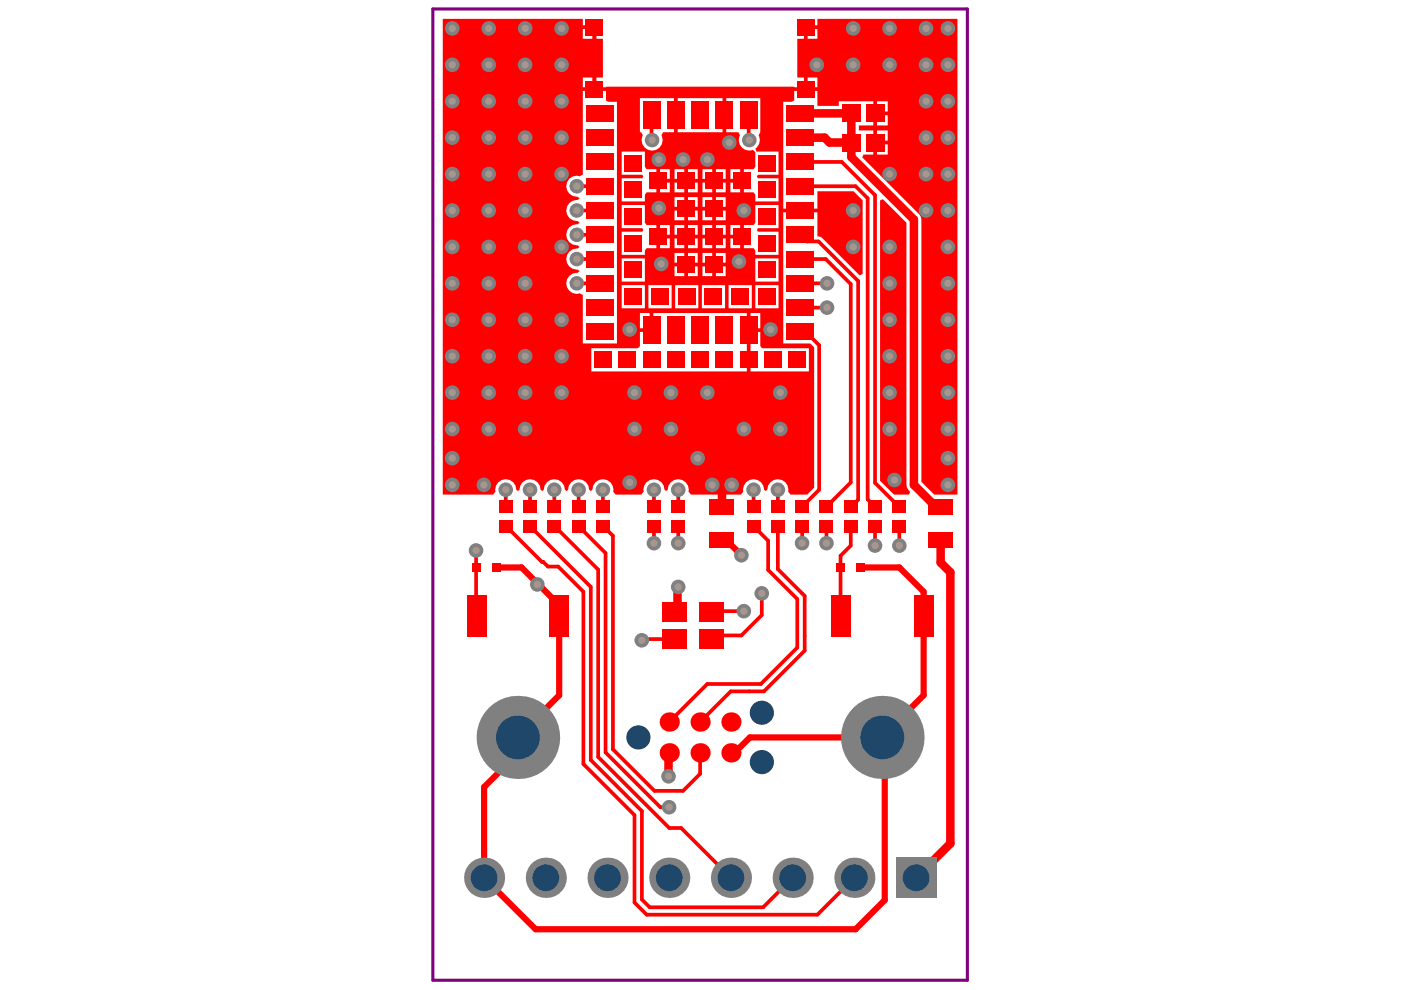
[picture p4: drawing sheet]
<svg xmlns="http://www.w3.org/2000/svg" width="297mm" height="210mm" viewBox="0 0 297 210" stroke-linecap="round" stroke-linejoin="round" font-family="sans-serif">
<g fill="#f00">
<path d="M186.6 42.5l.6-.3 5 5v55.6l.1 .6 .7 .9-.3 .6h-3.2l-2.9-3z"/>
<path d="M93.9 4h29.7v1.4h2.4v.4h.4v2.4h1.4v8.2h-1.4v2.1h2.1v-.1h39.9v.1h2.1v-2.1h-1.5v-8.2h1.5v-2.4h.3v-.4h2.5v-1.4h29.7v100.9h-4.9l-2.7-2.7v-55.6l-.2-.6-.3-.6-12.1-12 .3-.6h2.1v-5.1h-3.1v-1.1h3.1v-5.1h-7.4v1h-4.5v-3.2h-4.9v2l-.6 .3h-1.7v22.6h7.2v-3.7h7.7l1.9 2v15.6l-.7 .3-7.9-8-.3-.2-.7-.1v-5.1h-7.2v27.8h5.7l.8 .8v29.8l-1.5 1.5h-3.5l-.5-.7a2.22 2.22 0 0 0-2-2.6 2.22 2.22 0 0 0-2.4 2.2l-.4 .3-.3-.3a2.22 2.22 0 0 0-2.4-2.2 2.22 2.22 0 0 0-2 2.6l-.5 .7h-10.6l-.5-.7a2.22 2.22 0 0 0-2-2.6 2.22 2.22 0 0 0-2.4 2.2l-.4 .3-.3-.3a2.22 2.22 0 0 0-2.4-2.2 2.22 2.22 0 0 0-2 2.6l-.5 .7h-5.5l-.5-.7a2.22 2.22 0 0 0-2-2.6 2.22 2.22 0 0 0-2.4 2.2l-.3 .3-.4-.3a2.24 2.24 0 0 0-2.2-2.2 2.24 2.24 0 0 0-2.3 2.2l-.3 .3-.3-.3a2.24 2.24 0 0 0-2.3-2.2 2.24 2.24 0 0 0-2.2 2.2l-.3 .3-.4-.3a2.24 2.24 0 0 0-2.2-2.2 2.24 2.24 0 0 0-2.3 2.2l-.3 .3-.3-.3a2.22 2.22 0 0 0-2.4-2.2 2.22 2.22 0 0 0-2 2.6l-.6 .7h-10.6zM171.2 6.2v2h2.1v-2zM123.6 6.2v2h2v-2zM171.2 16.4v2.1h2.1v-2.1zM123.6 16.4v2.1h2v-2.1zM154 20.8v7.2h2.5l.4 .7a2.21 2.21 0 0 0 .3 2.5 2.21 2.21 0 0 0 2.4 .6l.5 .5v3.1l-.3 .5h-2.1v4.9h2.1l.3 .5v1.4h5v-4.9h-4.4l-.2-.4 .2-.4h4.4v-4.9h-4.7l-.2-.6a2.09 2.09 0 0 0 .6-2.8l.4-.7v-7.2zM143.7 20.8v7.2h9.5v-7.2zM185.9 21.5v2.1h2.3v-2.1zM185.9 24.4v2.2h2.3v-2.2zM135.7 20.8v7.2h.2l.4 .7a2.22 2.22 0 0 0 2 3.2 2.22 2.22 0 0 0 1.9-3.2l.4-.7h2.3v-7.2zM185.9 27.7v2.1h2.3v-2.1zM185.9 30.6v2.2h2.3v-2.2zM123.6 19.3v17.7l-.7 .4a2.22 2.22 0 0 0-2.8 1.8 2.22 2.22 0 0 0 2.3 2.5l.5 .4-.5 .3a2.22 2.22 0 0 0-2.3 2.2 2.22 2.22 0 0 0 2.3 2.2l.5 .4-.5 .4a2.22 2.22 0 0 0-2.3 2.2 2.22 2.22 0 0 0 2.3 2.2l.5 .4-.5 .3a2.22 2.22 0 0 0-2.3 2.2 2.22 2.22 0 0 0 2.3 2.2l.5 .4-.5 .4a2.22 2.22 0 0 0-2.3 2.4 2.22 2.22 0 0 0 2.8 1.9l.7 .3v10.3h7.2v-51.2h-1.8l-.5-.3v-2zM151.8 35.9v2h2.1v-2zM139.9 35.9v2h2.1v-2zM145.9 35.9v2h2v-2zM154.9 35.9v2h2v-2zM148.9 35.9v2h2.1v-2zM143 35.9v2h2.1v-2zM151.8 38.7v2.1h2.1v-2.1zM148.9 38.7v2.1h2.1v-2.1zM145.9 38.7v2.1h2v-2.1zM143 38.7v2.1h2.1v-2.1zM139.9 38.7v2.1h2.1v-2.1zM154.9 38.7v2.1h2v-2.1zM131.8 32.1v4.9h4.4l.2 .4-.2 .4h-4.4v4.9h4.9v-1.4l.4-.5h2.1v-4.9h-2.1l-.4-.5v-3.3zM151.8 41.8v2.1h2.1v-2.1zM145.9 41.8v2.1h2v-2.1zM148.9 41.8v2.1h2.1v-2.1zM143 41.8v2.1h2.1v-2.1zM151.8 44.6v2.1h2.1v-2.1zM148.9 44.6v2.1h2.1v-2.1zM145.9 44.6v2.1h2v-2.1zM143 44.6v2.1h2.1v-2.1zM151.8 47.7v2.1h2.1v-2.1zM139.9 47.7v2.1h2.1v-2.1zM145.9 47.7v2.1h2v-2.1zM154.9 47.7v2.1h2v-2.1zM148.9 47.7v2.1h2.1v-2.1zM143 47.7v2.1h2.1v-2.1zM151.8 50.6v2h2.1v-2zM148.9 50.6v2h2.1v-2zM145.9 50.6v2h2v-2zM143 50.6v2h2.1v-2zM139.9 50.6v2h2.1v-2zM154.9 50.6v2h2v-2zM160.1 43.5v3.7l-.3 .5h-2.1v4.9h2.1l.3 .5v.9h5v-4.9h-4.4l-.2-.3 .2-.4h4.4v-4.9zM131.8 43.5v4.9h4.4l.2 .4-.2 .3h-4.4v4.9h4.9v-.9l.4-.5h2.1v-4.9h-2.1l-.4-.5v-3.7zM151.8 53.6v2.1h2.1v-2.1zM145.9 53.6v2.1h2v-2.1zM148.9 53.6v2.1h2.1v-2.1zM143 53.6v2.1h2.1v-2.1zM151.8 56.5v2h2.1v-2zM148.9 56.5v2h2.1v-2zM145.9 56.5v2h2v-2zM143 56.5v2h2.1v-2zM160.1 54.8v4.9h5v-4.9zM131.8 54.8v4.9h4.9v-4.9zM160.1 60.5v4.9h5v-4.9zM154.5 60.5v4.9h4.9v-4.9zM148.8 60.5v4.9h4.9v-4.9zM143.1 60.5v4.9h5v-4.9zM137.5 60.5v4.9h4.9v-4.9zM131.8 60.5v4.9h4.9v-4.9zM125.4 73.8v4.9h32.9v-2.4h.8v2.4h12.4v-4.9h-9.7l-.4-.1-.2-.4v-2.9h-2.5v-.4h-.4v-3.6h-19.8v3.6h-.4v.4h-2.4v2.9l-.2 .4-.4 .1zM135.7 66.4v3.2h2v-3.2zM159.1 66.4v3.2h2.1v-3.2z"/>
</g>
<g fill="none" stroke="#f00" stroke-width=".79">
<path d="M126 5.8v13.1M122.3 39.5h4.9M169.7 34.3h8.8l7 7.1v61l5.2 5M169.7 39.5h11.7l2.6 2.5v63.9l1.5 1.5M122.3 54.9h4.9M122.3 49.8h4.9M122.3 44.6h4.9M169.7 49.8l1.4 1.4h2.4l8.4 8.4v46.4l-1.5 1.4M169.7 54.9h5.4l5.3 5.3v42.1l-5.2 5.1M122.3 60.1h4.9M158.7 70v6.3M169.7 60.1h5.7"/>
<path d="M169.7 70.4h1.1l2.9 2.8v30.6l-3.6 3.6M169.7 65.2h5.7M107.2 103.8v3.6M112.4 103.8v3.6M117.5 103.8v3.6M122.7 103.8v3.6M127.8 103.8v3.6M130 113.6v45.3l8.8 8.8h6M170.1 111.6v3.6M175.2 111.6v3.6M185.5 111.6v4.1M190.7 111.6v4.1"/>
<path d="M126.8 120.8v39.7l15.1 15.1h2.5l10.6 10.5M143 135.5h-6.7l-.2 .3M157.7 129.6h-6.7l-.2 .2M161.5 125.8v4.6l-4.3 4.3h-5.7l-.7 .8M169 127v10.3l-7.7 7.7h-11.3M170.6 134.9v3l-8.6 8.7h-3.1M128.4 159.5l11.6 11.7h1.9"/>
</g>
<path d="M180.5 30.2v3.1l13.3 13.3v56.2l3.9 3.9M197.7 106.8l.8 .7h.9M197.7 106.7v.1M143.8 124.4l-.2 .2v4.6l-.6 .6" fill="none" stroke="#f00" stroke-width="1.8"/>
<path d="M157.2 117.7h.1" fill="none" stroke="#f00" stroke-width="1.3"/>
<circle cx="143.8" cy="107.4" r=".39" fill="#f00"/>
<path d="M143.8 103.8v3.6" fill="none" stroke="#f00" stroke-width=".79"/>
<circle cx="138.6" cy="107.4" r=".39" fill="#f00"/>
<g fill="none" stroke="#f00" stroke-width=".79">
<path d="M138.1 24.4v5.2l.2 .1M158.7 24.4v5.2l.2 .1M100.9 116.7l.1 13.9M107.2 111.6l7.7 7.5h.3l1 1h2.2l5.3 5.4v36.5l10.8 10.8v18.6l2.6 2.5h36.2l7.8-7.8M112.4 111.6l12.9 12.8v36.7l10.8 10.9v18.7l1.7 1.7h24l6.3-6.3M117.5 111.6l9.3 9.2M122.7 111.6l5.7 5.7v42.2M127.8 111.6l2.2 2M138.6 103.8v3.6M138.6 111.6v3.6M143.8 111.6v3.6M159.8 103.8v3.6"/>
<path d="M159.8 111.6l3.1 3v6.2l6.1 6.2M164.9 103.8v3.6M164.9 111.6v9.1l5.7 5.7v8.5M170.1 111.6l.1 .1M180.4 111.6v4.1l-2.2 2.1 .1 12.8M148.4 159.6v4.5l-3.6 3.6M150 145l-8.1 8.1M158.9 146.6h-4l-6.5 6.5"/>
</g>
<path d="M169.7 24h10.8v6.2h-4.6l-1.1-1h-5.1M153.1 103.3v4.2M199.4 114.6v4.7l2.1 2v57.5l-7.3 7.3M141.9 159.6l-.2 .2v4.8" fill="none" stroke="#f00" stroke-width="1.8"/>
<path d="M153.1 114.6h1l3.1 3.1M105.3 120.3h5.3l3.3 3.4v.2h.3l4.4 4.4v19.1l-8.8 8.8v3.5l-7.2 7.2v19.2l11 10.9h67.8l6.2-6.2v-33.9l-.5-.5M182.5 120.3h8.2l5.1 5.2v21.9l-8.7 8.8v.2M187.1 156.4h-28.1l-3.3 3.2h-.7" fill="none" stroke="#f00" stroke-width="1.3"/>
<circle cx="141.9" cy="171.2" r="1.55" fill="#808080"/>
<circle cx="141.9" cy="171.2" r=".77" fill="#a6968d"/>
<circle cx="150" cy="33.8" r="1.55" fill="#808080"/>
<circle cx="150" cy="33.8" r=".77" fill="#a6968d"/>
<circle cx="144.8" cy="33.8" r="1.55" fill="#808080"/>
<circle cx="144.8" cy="33.8" r=".77" fill="#a6968d"/>
<circle cx="133.5" cy="69.9" r="1.55" fill="#808080"/>
<circle cx="133.5" cy="69.9" r=".77" fill="#a6968d"/>
<circle cx="163.4" cy="69.9" r="1.55" fill="#808080"/>
<circle cx="163.4" cy="69.9" r=".77" fill="#a6968d"/>
<circle cx="154.6" cy="30.2" r="1.55" fill="#808080"/>
<circle cx="154.6" cy="30.2" r=".77" fill="#a6968d"/>
<circle cx="139.7" cy="33.8" r="1.55" fill="#808080"/>
<circle cx="139.7" cy="33.8" r=".77" fill="#a6968d"/>
<circle cx="139.7" cy="44.1" r="1.55" fill="#808080"/>
<circle cx="139.7" cy="44.1" r=".77" fill="#a6968d"/>
<circle cx="156.7" cy="55.4" r="1.55" fill="#808080"/>
<circle cx="156.7" cy="55.4" r=".77" fill="#a6968d"/>
<circle cx="140.2" cy="56" r="1.55" fill="#808080"/>
<circle cx="140.2" cy="56" r=".77" fill="#a6968d"/>
<circle cx="102.6" cy="102.8" r="1.55" fill="#808080"/>
<circle cx="102.6" cy="102.8" r=".77" fill="#a6968d"/>
<circle cx="147.9" cy="97.1" r="1.55" fill="#808080"/>
<circle cx="147.9" cy="97.1" r=".77" fill="#a6968d"/>
<circle cx="189.6" cy="101.8" r="1.55" fill="#808080"/>
<circle cx="189.6" cy="101.8" r=".77" fill="#a6968d"/>
<circle cx="95.9" cy="97.1" r="1.55" fill="#808080"/>
<circle cx="95.9" cy="97.1" r=".77" fill="#a6968d"/>
<circle cx="95.9" cy="102.8" r="1.55" fill="#808080"/>
<circle cx="95.9" cy="102.8" r=".77" fill="#a6968d"/>
<circle cx="133.5" cy="102.3" r="1.55" fill="#808080"/>
<circle cx="133.5" cy="102.3" r=".77" fill="#a6968d"/>
<circle cx="151" cy="102.8" r="1.55" fill="#808080"/>
<circle cx="151" cy="102.8" r=".77" fill="#a6968d"/>
<circle cx="155.1" cy="102.8" r="1.55" fill="#808080"/>
<circle cx="155.1" cy="102.8" r=".77" fill="#a6968d"/>
<circle cx="201" cy="102.8" r="1.55" fill="#808080"/>
<circle cx="201" cy="102.8" r=".77" fill="#a6968d"/>
<circle cx="201" cy="97.1" r="1.55" fill="#808080"/>
<circle cx="201" cy="97.1" r=".77" fill="#a6968d"/>
<circle cx="201" cy="91" r="1.55" fill="#808080"/>
<circle cx="201" cy="91" r=".77" fill="#a6968d"/>
<circle cx="201" cy="83.2" r="1.55" fill="#808080"/>
<circle cx="201" cy="83.2" r=".77" fill="#a6968d"/>
<circle cx="201" cy="75.5" r="1.55" fill="#808080"/>
<circle cx="201" cy="75.5" r=".77" fill="#a6968d"/>
<circle cx="201" cy="67.8" r="1.55" fill="#808080"/>
<circle cx="201" cy="67.8" r=".77" fill="#a6968d"/>
<circle cx="201" cy="60.1" r="1.55" fill="#808080"/>
<circle cx="201" cy="60.1" r=".77" fill="#a6968d"/>
<circle cx="201" cy="52.4" r="1.55" fill="#808080"/>
<circle cx="201" cy="52.4" r=".77" fill="#a6968d"/>
<circle cx="201" cy="44.6" r="1.55" fill="#808080"/>
<circle cx="201" cy="44.6" r=".77" fill="#a6968d"/>
<circle cx="201" cy="36.9" r="1.55" fill="#808080"/>
<circle cx="201" cy="36.9" r=".77" fill="#a6968d"/>
<circle cx="201" cy="29.2" r="1.55" fill="#808080"/>
<circle cx="201" cy="29.2" r=".77" fill="#a6968d"/>
<circle cx="201" cy="21.5" r="1.55" fill="#808080"/>
<circle cx="201" cy="21.5" r=".77" fill="#a6968d"/>
<circle cx="201" cy="13.7" r="1.55" fill="#808080"/>
<circle cx="201" cy="13.7" r=".77" fill="#a6968d"/>
<circle cx="201" cy="6" r="1.55" fill="#808080"/>
<circle cx="201" cy="6" r=".77" fill="#a6968d"/>
<circle cx="196.3" cy="6" r="1.55" fill="#808080"/>
<circle cx="196.3" cy="6" r=".77" fill="#a6968d"/>
<circle cx="196.3" cy="13.7" r="1.55" fill="#808080"/>
<circle cx="196.3" cy="13.7" r=".77" fill="#a6968d"/>
<circle cx="196.3" cy="21.5" r="1.55" fill="#808080"/>
<circle cx="196.3" cy="21.5" r=".77" fill="#a6968d"/>
<circle cx="196.3" cy="29.2" r="1.55" fill="#808080"/>
<circle cx="196.3" cy="29.2" r=".77" fill="#a6968d"/>
<circle cx="196.3" cy="36.9" r="1.55" fill="#808080"/>
<circle cx="196.3" cy="36.9" r=".77" fill="#a6968d"/>
<circle cx="196.3" cy="44.6" r="1.55" fill="#808080"/>
<circle cx="196.3" cy="44.6" r=".77" fill="#a6968d"/>
<circle cx="188.6" cy="6" r="1.55" fill="#808080"/>
<circle cx="188.6" cy="6" r=".77" fill="#a6968d"/>
<circle cx="188.6" cy="13.7" r="1.55" fill="#808080"/>
<circle cx="188.6" cy="13.7" r=".77" fill="#a6968d"/>
<circle cx="188.6" cy="36.9" r="1.55" fill="#808080"/>
<circle cx="188.6" cy="36.9" r=".77" fill="#a6968d"/>
<circle cx="188.6" cy="52.4" r="1.55" fill="#808080"/>
<circle cx="188.6" cy="52.4" r=".77" fill="#a6968d"/>
<circle cx="188.6" cy="60.1" r="1.55" fill="#808080"/>
<circle cx="188.6" cy="60.1" r=".77" fill="#a6968d"/>
<circle cx="188.6" cy="67.8" r="1.55" fill="#808080"/>
<circle cx="188.6" cy="67.8" r=".77" fill="#a6968d"/>
<circle cx="188.6" cy="75.5" r="1.55" fill="#808080"/>
<circle cx="188.6" cy="75.5" r=".77" fill="#a6968d"/>
<circle cx="188.6" cy="83.2" r="1.55" fill="#808080"/>
<circle cx="188.6" cy="83.2" r=".77" fill="#a6968d"/>
<circle cx="188.6" cy="91" r="1.55" fill="#808080"/>
<circle cx="188.6" cy="91" r=".77" fill="#a6968d"/>
<circle cx="180.9" cy="6" r="1.55" fill="#808080"/>
<circle cx="180.9" cy="6" r=".77" fill="#a6968d"/>
<circle cx="180.9" cy="13.7" r="1.55" fill="#808080"/>
<circle cx="180.9" cy="13.7" r=".77" fill="#a6968d"/>
<circle cx="180.9" cy="44.6" r="1.55" fill="#808080"/>
<circle cx="180.9" cy="44.6" r=".77" fill="#a6968d"/>
<circle cx="180.9" cy="52.4" r="1.55" fill="#808080"/>
<circle cx="180.9" cy="52.4" r=".77" fill="#a6968d"/>
<circle cx="173.2" cy="13.7" r="1.55" fill="#808080"/>
<circle cx="173.2" cy="13.7" r=".77" fill="#a6968d"/>
<circle cx="165.4" cy="83.2" r="1.55" fill="#808080"/>
<circle cx="165.4" cy="83.2" r=".77" fill="#a6968d"/>
<circle cx="165.4" cy="91" r="1.55" fill="#808080"/>
<circle cx="165.4" cy="91" r=".77" fill="#a6968d"/>
<circle cx="157.7" cy="44.6" r="1.55" fill="#808080"/>
<circle cx="157.7" cy="44.6" r=".77" fill="#a6968d"/>
<circle cx="157.7" cy="91" r="1.55" fill="#808080"/>
<circle cx="157.7" cy="91" r=".77" fill="#a6968d"/>
<circle cx="150" cy="83.2" r="1.55" fill="#808080"/>
<circle cx="150" cy="83.2" r=".77" fill="#a6968d"/>
<circle cx="142.3" cy="83.2" r="1.55" fill="#808080"/>
<circle cx="142.3" cy="83.2" r=".77" fill="#a6968d"/>
<circle cx="142.3" cy="91" r="1.55" fill="#808080"/>
<circle cx="142.3" cy="91" r=".77" fill="#a6968d"/>
<circle cx="134.5" cy="83.2" r="1.55" fill="#808080"/>
<circle cx="134.5" cy="83.2" r=".77" fill="#a6968d"/>
<circle cx="134.5" cy="91" r="1.55" fill="#808080"/>
<circle cx="134.5" cy="91" r=".77" fill="#a6968d"/>
<circle cx="119.1" cy="6" r="1.55" fill="#808080"/>
<circle cx="119.1" cy="6" r=".77" fill="#a6968d"/>
<circle cx="119.1" cy="13.7" r="1.55" fill="#808080"/>
<circle cx="119.1" cy="13.7" r=".77" fill="#a6968d"/>
<circle cx="119.1" cy="21.5" r="1.55" fill="#808080"/>
<circle cx="119.1" cy="21.5" r=".77" fill="#a6968d"/>
<circle cx="119.1" cy="29.2" r="1.55" fill="#808080"/>
<circle cx="119.1" cy="29.2" r=".77" fill="#a6968d"/>
<circle cx="119.1" cy="36.9" r="1.55" fill="#808080"/>
<circle cx="119.1" cy="36.9" r=".77" fill="#a6968d"/>
<circle cx="119.1" cy="52.4" r="1.55" fill="#808080"/>
<circle cx="119.1" cy="52.4" r=".77" fill="#a6968d"/>
<circle cx="119.1" cy="67.8" r="1.55" fill="#808080"/>
<circle cx="119.1" cy="67.8" r=".77" fill="#a6968d"/>
<circle cx="119.1" cy="75.5" r="1.55" fill="#808080"/>
<circle cx="119.1" cy="75.5" r=".77" fill="#a6968d"/>
<circle cx="119.1" cy="83.2" r="1.55" fill="#808080"/>
<circle cx="119.1" cy="83.2" r=".77" fill="#a6968d"/>
<circle cx="111.3" cy="6" r="1.55" fill="#808080"/>
<circle cx="111.3" cy="6" r=".77" fill="#a6968d"/>
<circle cx="111.3" cy="13.7" r="1.55" fill="#808080"/>
<circle cx="111.3" cy="13.7" r=".77" fill="#a6968d"/>
<circle cx="111.3" cy="21.5" r="1.55" fill="#808080"/>
<circle cx="111.3" cy="21.5" r=".77" fill="#a6968d"/>
<circle cx="111.3" cy="29.2" r="1.55" fill="#808080"/>
<circle cx="111.3" cy="29.2" r=".77" fill="#a6968d"/>
<circle cx="111.3" cy="36.9" r="1.55" fill="#808080"/>
<circle cx="111.3" cy="36.9" r=".77" fill="#a6968d"/>
<circle cx="111.3" cy="44.6" r="1.55" fill="#808080"/>
<circle cx="111.3" cy="44.6" r=".77" fill="#a6968d"/>
<circle cx="111.3" cy="52.4" r="1.55" fill="#808080"/>
<circle cx="111.3" cy="52.4" r=".77" fill="#a6968d"/>
<circle cx="111.3" cy="60.1" r="1.55" fill="#808080"/>
<circle cx="111.3" cy="60.1" r=".77" fill="#a6968d"/>
<circle cx="111.3" cy="67.8" r="1.55" fill="#808080"/>
<circle cx="111.3" cy="67.8" r=".77" fill="#a6968d"/>
<circle cx="111.3" cy="75.5" r="1.55" fill="#808080"/>
<circle cx="111.3" cy="75.5" r=".77" fill="#a6968d"/>
<circle cx="111.3" cy="83.2" r="1.55" fill="#808080"/>
<circle cx="111.3" cy="83.2" r=".77" fill="#a6968d"/>
<circle cx="111.3" cy="91" r="1.55" fill="#808080"/>
<circle cx="111.3" cy="91" r=".77" fill="#a6968d"/>
<circle cx="103.6" cy="6" r="1.55" fill="#808080"/>
<circle cx="103.6" cy="6" r=".77" fill="#a6968d"/>
<circle cx="103.6" cy="13.7" r="1.55" fill="#808080"/>
<circle cx="103.6" cy="13.7" r=".77" fill="#a6968d"/>
<circle cx="103.6" cy="21.5" r="1.55" fill="#808080"/>
<circle cx="103.6" cy="21.5" r=".77" fill="#a6968d"/>
<circle cx="103.6" cy="29.2" r="1.55" fill="#808080"/>
<circle cx="103.6" cy="29.2" r=".77" fill="#a6968d"/>
<circle cx="103.6" cy="36.9" r="1.55" fill="#808080"/>
<circle cx="103.6" cy="36.9" r=".77" fill="#a6968d"/>
<circle cx="103.6" cy="44.6" r="1.55" fill="#808080"/>
<circle cx="103.6" cy="44.6" r=".77" fill="#a6968d"/>
<circle cx="103.6" cy="52.4" r="1.55" fill="#808080"/>
<circle cx="103.6" cy="52.4" r=".77" fill="#a6968d"/>
<circle cx="103.6" cy="60.1" r="1.55" fill="#808080"/>
<circle cx="103.6" cy="60.1" r=".77" fill="#a6968d"/>
<circle cx="103.6" cy="67.8" r="1.55" fill="#808080"/>
<circle cx="103.6" cy="67.8" r=".77" fill="#a6968d"/>
<circle cx="103.6" cy="75.5" r="1.55" fill="#808080"/>
<circle cx="103.6" cy="75.5" r=".77" fill="#a6968d"/>
<circle cx="103.6" cy="83.2" r="1.55" fill="#808080"/>
<circle cx="103.6" cy="83.2" r=".77" fill="#a6968d"/>
<circle cx="103.6" cy="91" r="1.55" fill="#808080"/>
<circle cx="103.6" cy="91" r=".77" fill="#a6968d"/>
<circle cx="95.9" cy="6" r="1.55" fill="#808080"/>
<circle cx="95.9" cy="6" r=".77" fill="#a6968d"/>
<circle cx="95.9" cy="13.7" r="1.55" fill="#808080"/>
<circle cx="95.9" cy="13.7" r=".77" fill="#a6968d"/>
<circle cx="95.9" cy="21.5" r="1.55" fill="#808080"/>
<circle cx="95.9" cy="21.5" r=".77" fill="#a6968d"/>
<circle cx="95.9" cy="29.2" r="1.55" fill="#808080"/>
<circle cx="95.9" cy="29.2" r=".77" fill="#a6968d"/>
<circle cx="95.9" cy="36.9" r="1.55" fill="#808080"/>
<circle cx="95.9" cy="36.9" r=".77" fill="#a6968d"/>
<circle cx="95.9" cy="44.6" r="1.55" fill="#808080"/>
<circle cx="95.9" cy="44.6" r=".77" fill="#a6968d"/>
<circle cx="95.9" cy="52.4" r="1.55" fill="#808080"/>
<circle cx="95.9" cy="52.4" r=".77" fill="#a6968d"/>
<circle cx="95.9" cy="60.1" r="1.55" fill="#808080"/>
<circle cx="95.9" cy="60.1" r=".77" fill="#a6968d"/>
<circle cx="95.9" cy="67.8" r="1.55" fill="#808080"/>
<circle cx="95.9" cy="67.8" r=".77" fill="#a6968d"/>
<circle cx="95.9" cy="75.5" r="1.55" fill="#808080"/>
<circle cx="95.9" cy="75.5" r=".77" fill="#a6968d"/>
<circle cx="95.9" cy="83.2" r="1.55" fill="#808080"/>
<circle cx="95.9" cy="83.2" r=".77" fill="#a6968d"/>
<circle cx="95.9" cy="91" r="1.55" fill="#808080"/>
<circle cx="95.9" cy="91" r=".77" fill="#a6968d"/>
<circle cx="136.1" cy="135.8" r="1.55" fill="#808080"/>
<circle cx="136.1" cy="135.8" r=".77" fill="#a6968d"/>
<circle cx="143.8" cy="124.4" r="1.55" fill="#808080"/>
<circle cx="143.8" cy="124.4" r=".77" fill="#a6968d"/>
<circle cx="157.2" cy="117.7" r="1.55" fill="#808080"/>
<circle cx="157.2" cy="117.7" r=".77" fill="#a6968d"/>
<circle cx="161.5" cy="125.8" r="1.55" fill="#808080"/>
<circle cx="161.5" cy="125.8" r=".77" fill="#a6968d"/>
<circle cx="170.1" cy="115.2" r="1.55" fill="#808080"/>
<circle cx="170.1" cy="115.2" r=".77" fill="#a6968d"/>
<circle cx="157.7" cy="129.6" r="1.55" fill="#808080"/>
<circle cx="157.7" cy="129.6" r=".77" fill="#a6968d"/>
<circle cx="185.5" cy="115.7" r="1.55" fill="#808080"/>
<circle cx="185.5" cy="115.7" r=".77" fill="#a6968d"/>
<circle cx="175.2" cy="115.2" r="1.55" fill="#808080"/>
<circle cx="175.2" cy="115.2" r=".77" fill="#a6968d"/>
<circle cx="190.7" cy="115.7" r="1.55" fill="#808080"/>
<circle cx="190.7" cy="115.7" r=".77" fill="#a6968d"/>
<circle cx="122.3" cy="60.1" r="1.55" fill="#808080"/>
<circle cx="122.3" cy="60.1" r=".77" fill="#a6968d"/>
<circle cx="175.4" cy="65.2" r="1.55" fill="#808080"/>
<circle cx="175.4" cy="65.2" r=".77" fill="#a6968d"/>
<circle cx="175.4" cy="60.1" r="1.55" fill="#808080"/>
<circle cx="175.4" cy="60.1" r=".77" fill="#a6968d"/>
<circle cx="122.3" cy="39.5" r="1.55" fill="#808080"/>
<circle cx="122.3" cy="39.5" r=".77" fill="#a6968d"/>
<circle cx="127.8" cy="103.8" r="1.55" fill="#808080"/>
<circle cx="127.8" cy="103.8" r=".77" fill="#a6968d"/>
<circle cx="122.7" cy="103.8" r="1.55" fill="#808080"/>
<circle cx="122.7" cy="103.8" r=".77" fill="#a6968d"/>
<circle cx="117.5" cy="103.8" r="1.55" fill="#808080"/>
<circle cx="117.5" cy="103.8" r=".77" fill="#a6968d"/>
<circle cx="112.4" cy="103.8" r="1.55" fill="#808080"/>
<circle cx="112.4" cy="103.8" r=".77" fill="#a6968d"/>
<circle cx="107.2" cy="103.8" r="1.55" fill="#808080"/>
<circle cx="107.2" cy="103.8" r=".77" fill="#a6968d"/>
<circle cx="122.3" cy="54.9" r="1.55" fill="#808080"/>
<circle cx="122.3" cy="54.9" r=".77" fill="#a6968d"/>
<circle cx="122.3" cy="49.8" r="1.55" fill="#808080"/>
<circle cx="122.3" cy="49.8" r=".77" fill="#a6968d"/>
<circle cx="122.3" cy="44.6" r="1.55" fill="#808080"/>
<circle cx="122.3" cy="44.6" r=".77" fill="#a6968d"/>
<circle cx="143.8" cy="103.8" r="1.55" fill="#808080"/>
<circle cx="143.8" cy="103.8" r=".77" fill="#a6968d"/>
<circle cx="138.6" cy="103.8" r="1.55" fill="#808080"/>
<circle cx="138.6" cy="103.8" r=".77" fill="#a6968d"/>
<circle cx="138.3" cy="29.7" r="1.55" fill="#808080"/>
<circle cx="138.3" cy="29.7" r=".77" fill="#a6968d"/>
<circle cx="158.9" cy="29.7" r="1.55" fill="#808080"/>
<circle cx="158.9" cy="29.7" r=".77" fill="#a6968d"/>
<circle cx="159.8" cy="103.8" r="1.55" fill="#808080"/>
<circle cx="159.8" cy="103.8" r=".77" fill="#a6968d"/>
<circle cx="164.9" cy="103.8" r="1.55" fill="#808080"/>
<circle cx="164.9" cy="103.8" r=".77" fill="#a6968d"/>
<circle cx="100.9" cy="116.7" r="1.55" fill="#808080"/>
<circle cx="100.9" cy="116.7" r=".77" fill="#a6968d"/>
<circle cx="141.7" cy="164.6" r="1.55" fill="#808080"/>
<circle cx="141.7" cy="164.6" r=".77" fill="#a6968d"/>
<circle cx="138.6" cy="115.2" r="1.55" fill="#808080"/>
<circle cx="138.6" cy="115.2" r=".77" fill="#a6968d"/>
<circle cx="143.8" cy="115.2" r="1.55" fill="#808080"/>
<circle cx="143.8" cy="115.2" r=".77" fill="#a6968d"/>
<circle cx="113.9" cy="123.9" r="1.55" fill="#808080"/>
<circle cx="113.9" cy="123.9" r=".77" fill="#a6968d"/>
<circle cx="102.6" cy="186.1" r="4.3" fill="#808080"/>
<circle cx="102.6" cy="186.1" r="2.83" fill="#1f4769"/>
<circle cx="115.7" cy="186.1" r="4.3" fill="#808080"/>
<circle cx="115.7" cy="186.1" r="2.83" fill="#1f4769"/>
<circle cx="128.8" cy="186.1" r="4.3" fill="#808080"/>
<circle cx="128.8" cy="186.1" r="2.83" fill="#1f4769"/>
<circle cx="109.8" cy="156.4" r="8.8" fill="#808080"/>
<circle cx="109.8" cy="156.4" r="4.6" fill="#1f4769"/>
<circle cx="161.5" cy="161.6" r="2.33" fill="#808080"/>
<circle cx="161.5" cy="161.6" r="2.56" fill="#1f4769"/>
<path d="M190 181.9h8.5v8.5h-8.5z" fill-rule="evenodd" fill="#808080"/>
<circle cx="194.2" cy="186.1" r="2.83" fill="#1f4769"/>
<circle cx="161.5" cy="151.1" r="2.33" fill="#808080"/>
<circle cx="161.5" cy="151.1" r="2.56" fill="#1f4769"/>
<circle cx="135.4" cy="156.4" r="2.33" fill="#808080"/>
<circle cx="135.4" cy="156.4" r="2.56" fill="#1f4769"/>
<circle cx="168.1" cy="186.1" r="4.3" fill="#808080"/>
<circle cx="168.1" cy="186.1" r="2.83" fill="#1f4769"/>
<circle cx="181.1" cy="186.1" r="4.3" fill="#808080"/>
<circle cx="181.1" cy="186.1" r="2.83" fill="#1f4769"/>
<circle cx="155" cy="186.1" r="4.3" fill="#808080"/>
<circle cx="155" cy="186.1" r="2.83" fill="#1f4769"/>
<circle cx="141.9" cy="186.1" r="4.3" fill="#808080"/>
<circle cx="141.9" cy="186.1" r="2.83" fill="#1f4769"/>
<circle cx="187.1" cy="156.4" r="8.8" fill="#808080"/>
<circle cx="187.1" cy="156.4" r="4.6" fill="#1f4769"/>
<g fill="#f00">
<path d="M111 110.2h2.8v2.7h-2.8z" fill-rule="evenodd"/>
<path d="M111 106.1h2.8v2.7h-2.8z" fill-rule="evenodd"/>
<path d="M196.8 105.9h5.3v3.3h-5.3z" fill-rule="evenodd"/>
<path d="M196.8 112.9h5.3v3.3h-5.3z" fill-rule="evenodd"/>
<path d="M124.2 17.1h3.6v3.6h-3.6z" fill-rule="evenodd"/>
<path d="M124.2 4h3.6v3.6h-3.6z" fill-rule="evenodd"/>
<path d="M169 4h3.6v3.6h-3.6z" fill-rule="evenodd"/>
<path d="M169 17.1h3.6v3.6h-3.6z" fill-rule="evenodd"/>
<path d="M166.7 68.6h5.9v3.6h-5.9z" fill-rule="evenodd"/>
<path d="M166.7 63.4h5.9v3.6h-5.9z" fill-rule="evenodd"/>
<path d="M166.7 58.3h5.9v3.6h-5.9z" fill-rule="evenodd"/>
<path d="M166.7 53.1h5.9v3.6h-5.9z" fill-rule="evenodd"/>
<path d="M166.7 48h5.9v3.6h-5.9z" fill-rule="evenodd"/>
<path d="M166.7 42.8h5.9v3.6h-5.9z" fill-rule="evenodd"/>
<path d="M166.7 37.7h5.9v3.6h-5.9z" fill-rule="evenodd"/>
<path d="M166.7 32.5h5.9v3.6h-5.9z" fill-rule="evenodd"/>
<path d="M166.7 27.4h5.9v3.6h-5.9z" fill-rule="evenodd"/>
<path d="M166.7 22.2h5.9v3.6h-5.9z" fill-rule="evenodd"/>
<path d="M124.2 22.2h5.9v3.6h-5.9z" fill-rule="evenodd"/>
<path d="M124.2 27.4h5.9v3.6h-5.9z" fill-rule="evenodd"/>
<path d="M124.2 32.5h5.9v3.6h-5.9z" fill-rule="evenodd"/>
<path d="M124.2 37.7h5.9v3.6h-5.9z" fill-rule="evenodd"/>
<path d="M124.2 42.8h5.9v3.6h-5.9z" fill-rule="evenodd"/>
<path d="M124.2 48h5.9v3.6h-5.9z" fill-rule="evenodd"/>
<path d="M124.2 53.1h5.9v3.6h-5.9z" fill-rule="evenodd"/>
<path d="M124.2 58.3h5.9v3.6h-5.9z" fill-rule="evenodd"/>
<path d="M124.2 63.4h5.9v3.6h-5.9z" fill-rule="evenodd"/>
<path d="M124.2 68.6h5.9v3.6h-5.9z" fill-rule="evenodd"/>
<path d="M136.3 21.5h3.6v5.9h-3.6z" fill-rule="evenodd"/>
<path d="M141.5 21.5h3.6v5.9h-3.6z" fill-rule="evenodd"/>
<path d="M146.6 21.5h3.6v5.9h-3.6z" fill-rule="evenodd"/>
<path d="M151.8 21.5h3.6v5.9h-3.6z" fill-rule="evenodd"/>
<path d="M156.9 21.5h3.6v5.9h-3.6z" fill-rule="evenodd"/>
<path d="M156.9 67h3.6v5.9h-3.6z" fill-rule="evenodd"/>
<path d="M151.8 67h3.6v5.9h-3.6z" fill-rule="evenodd"/>
<path d="M146.6 67h3.6v5.9h-3.6z" fill-rule="evenodd"/>
<path d="M141.5 67h3.6v5.9h-3.6z" fill-rule="evenodd"/>
<path d="M136.3 67h3.6v5.9h-3.6z" fill-rule="evenodd"/>
<path d="M155.5 36.5h3.6v3.6h-3.6z" fill-rule="evenodd"/>
<path d="M149.6 36.5h3.6v3.6h-3.6z" fill-rule="evenodd"/>
<path d="M143.7 36.5h3.6v3.6h-3.6z" fill-rule="evenodd"/>
<path d="M137.7 36.5h3.7v3.6h-3.7z" fill-rule="evenodd"/>
<path d="M137.7 48.4h3.7v3.6h-3.7z" fill-rule="evenodd"/>
<path d="M143.7 42.4h3.6v3.6h-3.6z" fill-rule="evenodd"/>
<path d="M149.6 42.4h3.6v3.6h-3.6z" fill-rule="evenodd"/>
<path d="M149.6 54.3h3.6v3.6h-3.6z" fill-rule="evenodd"/>
<path d="M155.5 48.4h3.6v3.6h-3.6z" fill-rule="evenodd"/>
<path d="M149.6 48.4h3.6v3.6h-3.6z" fill-rule="evenodd"/>
<path d="M143.7 48.4h3.6v3.6h-3.6z" fill-rule="evenodd"/>
<path d="M143.7 54.3h3.6v3.6h-3.6z" fill-rule="evenodd"/>
<path d="M160.8 61.1h3.6v3.6h-3.6z" fill-rule="evenodd"/>
<path d="M160.8 55.4h3.6v3.6h-3.6z" fill-rule="evenodd"/>
<path d="M160.8 49.8h3.6v3.6h-3.6z" fill-rule="evenodd"/>
<path d="M160.8 44.1h3.6v3.6h-3.6z" fill-rule="evenodd"/>
<path d="M160.8 38.5h3.6v3.6h-3.6z" fill-rule="evenodd"/>
<path d="M132.5 38.5h3.6v3.6h-3.6z" fill-rule="evenodd"/>
<path d="M132.5 44.1h3.6v3.6h-3.6z" fill-rule="evenodd"/>
<path d="M132.5 49.8h3.6v3.6h-3.6z" fill-rule="evenodd"/>
<path d="M132.5 55.4h3.6v3.6h-3.6z" fill-rule="evenodd"/>
<path d="M132.5 61.1h3.6v3.6h-3.6z" fill-rule="evenodd"/>
<path d="M138.1 61.1h3.6v3.6h-3.6z" fill-rule="evenodd"/>
<path d="M143.8 61.1h3.6v3.6h-3.6z" fill-rule="evenodd"/>
<path d="M149.5 61.1h3.6v3.6h-3.6z" fill-rule="evenodd"/>
<path d="M155.1 61.1h3.6v3.6h-3.6z" fill-rule="evenodd"/>
<path d="M126 74.5h3.6v3.6h-3.6z" fill-rule="evenodd"/>
<path d="M131.2 74.5h3.6v3.6h-3.6z" fill-rule="evenodd"/>
<path d="M136.3 74.5h3.6v3.6h-3.6z" fill-rule="evenodd"/>
<path d="M141.5 74.5h3.6v3.6h-3.6z" fill-rule="evenodd"/>
<path d="M146.6 74.5h3.6v3.6h-3.6z" fill-rule="evenodd"/>
<path d="M151.8 74.5h3.6v3.6h-3.6z" fill-rule="evenodd"/>
<path d="M156.9 74.5h3.6v3.6h-3.6z" fill-rule="evenodd"/>
<path d="M162.1 74.5h3.6v3.6h-3.6z" fill-rule="evenodd"/>
<path d="M167.2 74.5h3.6v3.6h-3.6z" fill-rule="evenodd"/>
<path d="M160.8 32.8h3.6v3.6h-3.6z" fill-rule="evenodd"/>
<path d="M132.5 32.8h3.6v3.6h-3.6z" fill-rule="evenodd"/>
<path d="M116.5 126.2h4.1v8.8h-4.1z" fill-rule="evenodd"/>
<path d="M99 126.2h4.1v8.8h-4.1z" fill-rule="evenodd"/>
<path d="M168.7 106.1h2.8v2.7h-2.8z" fill-rule="evenodd"/>
<path d="M168.7 110.2h2.8v2.7h-2.8z" fill-rule="evenodd"/>
<path d="M100 119.4h1.9v1.8h-1.9z" fill-rule="evenodd"/>
<path d="M104.3 119.4h1.9v1.8h-1.9z" fill-rule="evenodd"/>
<path d="M178.5 22.1h4v3.8h-4z" fill-rule="evenodd"/>
<path d="M183.5 22.1h4.1v3.8h-4.1z" fill-rule="evenodd"/>
<path d="M140.5 133.4h5.1v4.2h-5.1z" fill-rule="evenodd"/>
<path d="M148.2 133.4h5.1v4.2h-5.1z" fill-rule="evenodd"/>
<path d="M148.2 127.8h5.1v4.1h-5.1z" fill-rule="evenodd"/>
<path d="M140.5 127.8h5.1v4.1h-5.1z" fill-rule="evenodd"/>
<path d="M158.4 106.1h2.8v2.7h-2.8z" fill-rule="evenodd"/>
<path d="M158.4 110.2h2.8v2.7h-2.8z" fill-rule="evenodd"/>
<path d="M163.5 106.1h2.8v2.7h-2.8z" fill-rule="evenodd"/>
<path d="M163.5 110.2h2.8v2.7h-2.8z" fill-rule="evenodd"/>
<path d="M126.4 106.1h2.8v2.7h-2.8z" fill-rule="evenodd"/>
<path d="M126.4 110.2h2.8v2.7h-2.8z" fill-rule="evenodd"/>
<path d="M173.8 110.2h2.8v2.7h-2.8z" fill-rule="evenodd"/>
<path d="M173.8 106.1h2.8v2.7h-2.8z" fill-rule="evenodd"/>
<path d="M105.8 110.2h2.8v2.7h-2.8z" fill-rule="evenodd"/>
<path d="M105.8 106.1h2.8v2.7h-2.8z" fill-rule="evenodd"/>
<path d="M142.4 110.2h2.8v2.7h-2.8z" fill-rule="evenodd"/>
<path d="M142.4 106.1h2.8v2.7h-2.8z" fill-rule="evenodd"/>
<path d="M121.3 110.2h2.8v2.7h-2.8z" fill-rule="evenodd"/>
<path d="M121.3 106.1h2.8v2.7h-2.8z" fill-rule="evenodd"/>
<path d="M179 110.2h2.8v2.7h-2.8z" fill-rule="evenodd"/>
<path d="M179 106.1h2.8v2.7h-2.8z" fill-rule="evenodd"/>
<path d="M137.2 110.2h2.9v2.7h-2.9z" fill-rule="evenodd"/>
<path d="M137.2 106.1h2.9v2.7h-2.9z" fill-rule="evenodd"/>
<path d="M116.1 110.2h2.8v2.7h-2.8z" fill-rule="evenodd"/>
<path d="M116.1 106.1h2.8v2.7h-2.8z" fill-rule="evenodd"/>
<path d="M150.4 112.9h5.3v3.3h-5.3z" fill-rule="evenodd"/>
<path d="M150.4 105.9h5.3v3.3h-5.3z" fill-rule="evenodd"/>
<path d="M183.5 28.3h4.1v3.8h-4.1z" fill-rule="evenodd"/>
<path d="M178.5 28.3h4v3.8h-4z" fill-rule="evenodd"/>
<path d="M177.3 119.4h1.8v1.8h-1.8z" fill-rule="evenodd"/>
<path d="M181.6 119.4h1.9v1.8h-1.9z" fill-rule="evenodd"/>
<path d="M184.1 106.1h2.8v2.7h-2.8z" fill-rule="evenodd"/>
<path d="M184.1 110.2h2.8v2.7h-2.8z" fill-rule="evenodd"/>
<path d="M189.3 106.1h2.8v2.7h-2.8z" fill-rule="evenodd"/>
<path d="M189.3 110.2h2.8v2.7h-2.8z" fill-rule="evenodd"/>
<path d="M193.8 126.2h4.1v8.8h-4.1z" fill-rule="evenodd"/>
<path d="M176.3 126.2h4.1v8.8h-4.1z" fill-rule="evenodd"/>
</g>
<g fill="#f00">
<circle cx="155" cy="153.1" r="2.04"/>
<circle cx="155" cy="159.6" r="2.04"/>
<circle cx="148.4" cy="153.1" r="2.04"/>
<circle cx="148.4" cy="159.6" r="2.04"/>
<circle cx="141.9" cy="153.1" r="2.04"/>
<circle cx="141.9" cy="159.6" r="2.04"/>
</g>
<path d="M91.8 1.9h113.3v205.9h-113.3z" fill="none" stroke="#800080" stroke-width=".66"/>
</svg>
